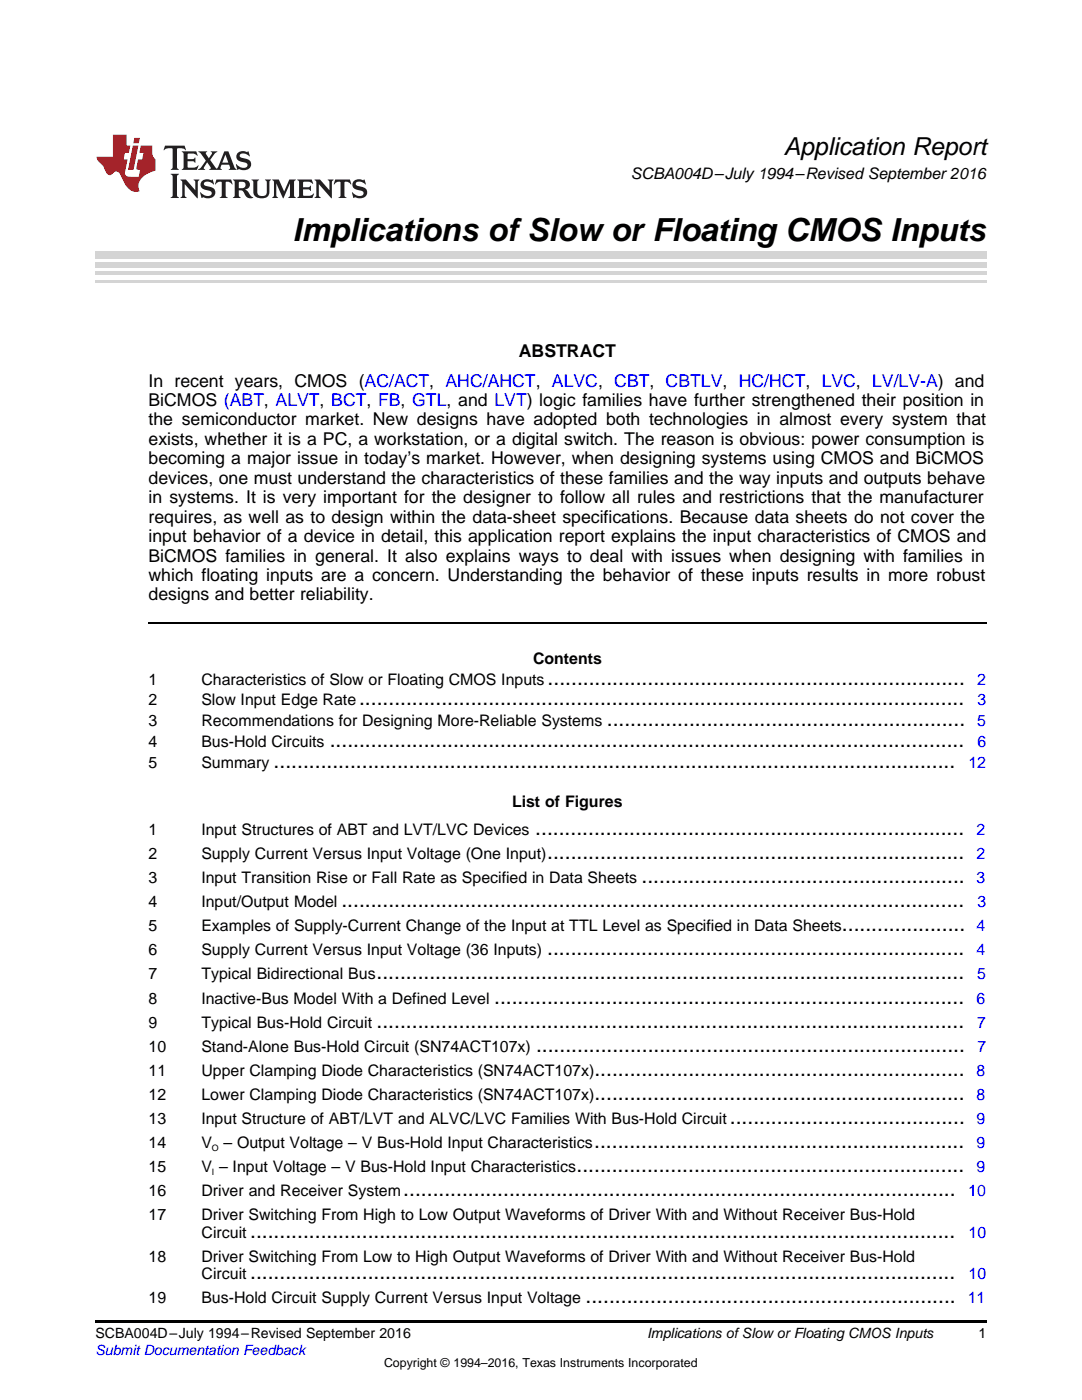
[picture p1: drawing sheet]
<svg xmlns="http://www.w3.org/2000/svg" width="216mm" height="279mm" viewBox="0 0 216 279" stroke-linecap="round" stroke-linejoin="round" font-family="sans-serif">
<defs><g id="words">
<text font-size="6.3" x="58.4" y="48">Implications ofSlow or Floating CMOS Inputs</text>
<text font-size="4.9" x="156.4" y="30.9">Application Report</text>
<g font-size="4.2">
<text x="109.3" y="136.6">.......................................................................</text>
<text x="71.6" y="140.8">.......................................................................................................</text>
<text x="65.8" y="149.1">............................................................................................................</text>
<text x="121.1" y="145">.............................................................</text>
<text x="54.6" y="153.3">....................................................................................................................</text>
<text x="106.8" y="166.7">.........................................................................</text>
<text x="109.2" y="171.5">.......................................................................</text>
<text x="128" y="176.3">.......................................................</text>
<text x="68.1" y="181.1">..........................................................................................................</text>
<text x="168" y="185.9">.....................</text>
<text x="109.2" y="190.7">.......................................................................</text>
<text x="75.1" y="195.5">....................................................................................................</text>
<text x="98.6" y="200.3">................................................................................</text>
<text x="75.1" y="205.1">....................................................................................................</text>
<text x="107" y="209.9">.........................................................................</text>
<text x="118.6" y="214.7">...............................................................</text>
<text x="118.6" y="219.5">...............................................................</text>
<text x="145.6" y="224.3">........................................</text>
<text x="115" y="233.9">..................................................................</text>
<text x="118.6" y="229.1">...............................................................</text>
<text x="80.5" y="238.7">..............................................................................................</text>
<text x="49.9" y="247">........................................................................................................................</text>
<text x="49.9" y="255.3">........................................................................................................................</text>
<text x="116.8" y="260.1">...............................................................</text>
</g>
<g font-size="3.5">
<text x="103.5" y="71.2">ABSTRACT</text>
<text x="29.6" y="77.2">In recent years, CMOS (AC/ACT, AHC/AHCT, ALVC, CBT, CBTLV, HC/HCT, LVC, LV/LV-A) and</text>
<text x="29.6" y="81">BiCMOS (ABT, ALVT, BCT, FB, GTL, and LVT) logic families have further strengthened their position in</text>
<text x="29.6" y="84.9">the semiconductor market. New designs have adopted both technologies in almost every system that</text>
<text x="29.6" y="88.8">exists, whether it is a PC, a workstation, or a digital switch. The reason is obvious: power consumption is</text>
<text x="29.6" y="92.7">becoming a major issue in today’s market. However, when designing systems using CMOS and BiCMOS</text>
<text x="29.6" y="96.6">devices, one must understand the characteristics of these families and the way inputs and outputs behave</text>
<text x="29.6" y="100.4">in systems. It is very important for the designer to follow all rules and restrictions that the manufacturer</text>
<text x="29.6" y="104.3">requires, as well as to design within the data-sheet specifications. Because data sheets do not cover the</text>
<text x="29.6" y="108.2">input behavior of a device in detail, this application report explains the input characteristics of CMOS and</text>
<text x="29.6" y="112.1">BiCMOS families in general. It also explains ways to deal with issues when designing with families in</text>
<text x="29.6" y="116">which floating inputs are a concern. Understanding the behavior of these inputs results in more robust</text>
<text x="29.6" y="119.8">designs and better reliability.</text>
</g>
<g font-size="3.2">
<text x="125.9" y="35.7">SCBA004D–July 1994–Revised September 2016</text>
<text x="29.6" y="136.6">1</text>
<text x="40.2" y="136.6">Characteristics of Slow or Floating CMOS Inputs</text>
<text x="106.4" y="132.6">Contents</text>
<text x="29.6" y="140.8">2</text>
<text x="40.2" y="140.8">Slow Input Edge Rate</text>
<text x="29.6" y="145">3</text>
<text x="29.6" y="149.1">4</text>
<text x="40.2" y="145">Recommendations for Designing More-Reliable Systems</text>
<text x="40.2" y="149.1">Bus-Hold Circuits</text>
<text x="29.6" y="153.3">5</text>
<text x="40.2" y="153.3">Summary</text>
<text x="102.2" y="161.1">List of Figures</text>
<text x="29.6" y="166.7">1</text>
<text x="40.2" y="166.7">Input Structures of ABT and LVT/LVC Devices</text>
<text x="29.6" y="171.5">2</text>
<text x="40.2" y="171.5">Supply Current Versus Input Voltage (One Input)</text>
<text x="29.6" y="176.3">3</text>
<text x="40.2" y="176.3">Input Transition Rise or Fall Rate as Specified in Data Sheets</text>
<text x="29.6" y="181.1">4</text>
<text x="29.6" y="185.9">5</text>
<text x="40.2" y="181.1">Input/Output Model</text>
<text x="40.2" y="185.9">Examples of Supply-Current Change of the Input at TTL Level as Specified in Data Sheets</text>
<text x="29.6" y="190.7">6</text>
<text x="40.2" y="190.7">Supply Current Versus Input Voltage (36 Inputs)</text>
<text x="29.6" y="195.5">7</text>
<text x="40.2" y="195.5">Typical Bidirectional Bus</text>
<text x="29.6" y="200.3">8</text>
<text x="40.2" y="200.3">Inactive-Bus Model With a Defined Level</text>
<text x="29.6" y="205.1">9</text>
<text x="29.6" y="209.9">10</text>
<text x="40.2" y="205.1">Typical Bus-Hold Circuit</text>
<text x="40.2" y="209.9">Stand-Alone Bus-Hold Circuit (SN74ACT107x)</text>
<text x="29.6" y="214.7">11</text>
<text x="40.2" y="214.7">Upper Clamping Diode Characteristics (SN74ACT107x)</text>
<text x="29.6" y="219.5">12</text>
<text x="40.2" y="219.5">Lower Clamping Diode Characteristics (SN74ACT107x)</text>
<text x="29.6" y="224.3">13</text>
<text x="40.2" y="224.3">Input Structure of ABT/LVT and ALVC/LVC Families With Bus-Hold Circuit</text>
<text x="29.6" y="229.1">14</text>
<text x="29.6" y="233.9">15</text>
<text x="40.2" y="229.1">V</text>
<text x="40.2" y="233.9">V – Input Voltage – V Bus-Hold Input Characteristics</text>
<text x="44.6" y="229.1">– Output Voltage – V Bus-Hold Input Characteristics</text>
<text x="29.6" y="238.7">16</text>
<text x="40.2" y="238.7">Driver and Receiver System</text>
<text x="29.6" y="243.6">17</text>
<text x="40.2" y="243.6">Driver Switching From High to Low Output Waveforms of Driver With and Without Receiver Bus-Hold</text>
<text x="29.6" y="251.9">18</text>
<text x="40.2" y="251.9">Driver Switching From Low to High Output Waveforms of Driver With and Without Receiver Bus-Hold</text>
<text x="40.2" y="247">Circuit</text>
<text x="40.2" y="255.3">Circuit</text>
<text x="29.6" y="260.1">19</text>
<text x="40.2" y="260.1">Bus-Hold Circuit Supply Current Versus Input Voltage</text>
</g>
<g font-size="3.2" fill="#00f">
<text x="195" y="136.6">2</text>
<text x="195" y="140.8">3</text>
<text x="195" y="145">5</text>
<text x="195" y="149.1">6</text>
<text x="193.2" y="153.3">12</text>
<text x="194.9" y="166.7">2</text>
<text x="194.9" y="171.5">2</text>
<text x="194.9" y="176.3">3</text>
<text x="194.9" y="185.9">4</text>
<text x="195" y="181.1">3</text>
<text x="194.9" y="190.7">4</text>
<text x="195" y="195.5">5</text>
<text x="194.9" y="200.3">6</text>
<text x="195" y="205.1">7</text>
<text x="195" y="209.9">7</text>
<text x="194.9" y="214.7">8</text>
<text x="194.9" y="219.5">8</text>
<text x="194.9" y="224.3">9</text>
<text x="194.9" y="229.1">9</text>
<text x="194.9" y="233.9">9</text>
<text x="193.2" y="238.7">10</text>
<text x="193.3" y="247">10</text>
<text x="193.3" y="255.3">10</text>
<text x="193.1" y="260.1">11</text>
</g>
<g font-size="2.8">
<text x="19" y="267.1">SCBA004D–July 1994–Revised September 2016</text>
<text x="129.1" y="267.1">Implications ofSlow or Floating CMOS Inputs</text>
<text x="195.3" y="267">1</text>
</g>
<text font-size="2.8" fill="#00f" x="19" y="270.4">Submit Documentation Feedback</text>
<text font-size="2.5" x="76.6" y="272.7">Copyright © 1994–2016, Texas Instruments Incorporated</text>
<g font-size="1.8">
<text x="42.3" y="229.7">O</text>
<text x="42.3" y="234.5">I</text>
</g>
</g></defs>
<path d="M19 263.5h177.8v.6h-177.8z" fill="#000"/>
<path d="M29.6 124.4h167.2" fill="none" stroke="#000" stroke-width=".35"/>
<path d="M19 56.1h177.8" fill="none" stroke="#d4d4d4" stroke-width=".42"/>
<g fill="#d4d4d4">
<path d="M19 54.2h177.8v.7h-177.8z"/>
<path d="M19 52.4h177.8v1h-177.8z"/>
<path d="M19 50.3h177.8v1.4h-177.8z"/>
</g>
<path d="M32.9 29.1l-.3 .9h.1a1.64 1.64 0 0 1 1.7-.3l.1 3.6-.4 .6h1.6l-.4-.6v-3.5v-.1l.4-.1a1.36 1.36 0 0 1 1.3 .4h.1l-.3-.9zM36.3 30.2l.3 .3v.3v2.5v.3l-.3 .3h3l.3-.9h-.1a1.87 1.87 0 0 1-2 .4l-.1-1.2h1.2l.4 .3v-1.1l-.4 .3-1.2 .1 .1-1.1 .2-.1a1.66 1.66 0 0 1 1.7 .5l.1-.1-.3-.8zM39.6 30.2l1.5 1.9-.9 1.2-.7 .6h1.4l-.3-.3 .7-1.2 .8 1.2-.3 .3h2.5l-.3-.3 .2-.7h1.5l.2 .6-.3 .4h1.6l-.4-.5-1.2-3.2h-.8l-1.2 2.9-.4 .6-1.3-1.8 .9-1.1 .6-.6h-1.4l.3 .3-.6 1.1-.6-1 .2-.4zM45 30.8l.6 1.7h-1.2zM47.4 30.6a1.04 1.04 0 0 0-.2 1.1 1.04 1.04 0 0 0 1 .6l1 .2a.5 .5 0 0 1 .2 .6 .5 .5 0 0 1-.5 .4 1.76 1.76 0 0 1-1.7-.8l-.1 .1 .3 1.1 .2-.1a2.54 2.54 0 0 0 2.2-.3 1.12 1.12 0 0 0 .2-1.2 1.12 1.12 0 0 0-1-.6l-1-.3a.4 .4 0 0 1-.2-.4 .4 .4 0 0 1 .4-.3 1.6 1.6 0 0 1 1.6 .5h.1l-.3-1-.3 .2-.2-.1a1.62 1.62 0 0 0-1.7 .3zM34.1 34.7l.3 .3 .1 .3v3.6l-.1 .3-.3 .3h1.6l-.3-.3-.1-.3v-3.6l.1-.3 .3-.3zM36 35.8l.4 .6v2.5l-.1 .3-.3 .3h1.2l-.3-.6v-2.1l2.6 2.8v-3.2l.3-.6h-1.2l.3 .4 .1 1.7-1.9-2.1zM40.3 36.2a1.04 1.04 0 0 0-.2 1.1 1.04 1.04 0 0 0 .9 .6l1 .3a.5 .5 0 0 1 .2 .5 .5 .5 0 0 1-.4 .4 1.76 1.76 0 0 1-1.8-.7h-.1l.3 1.1 .2-.1a2.55 2.55 0 0 0 2.3-.3 1.12 1.12 0 0 0 .2-1.2 1.12 1.12 0 0 0-1-.6l-1-.3a.41 .41 0 0 1-.2-.4 .41 .41 0 0 1 .4-.3 1.6 1.6 0 0 1 1.5 .5h.1l-.3-1-.2 .2-.2-.1a1.64 1.64 0 0 0-1.7 .3zM43.2 35.8l-.3 1h.1a.95 .95 0 0 1 1.2-.5v2.6v.3l-.4 .3h1.6l-.3-.3-.1-.3v-2.4l.3-.2a1.02 1.02 0 0 1 1 .5h.1l-.3-1zM46.5 35.8l.3 .4v.2v2.5v.3l-.3 .3h1.5l-.3-.3-.1-1.2a.9 .9 0 0 1 1.2 .8 1.07 1.07 0 0 0 1.7 .6 1.97 1.97 0 0 1-1.1-1.3l-.5-.3a.98 .98 0 0 0 1-1 .98 .98 0 0 0-1-.9zM47.7 36.3h.2a.81 .81 0 0 1 1.1 .6 .64 .64 0 0 1-.7 .7h-.7zM50.2 35.8l.3 .4 .1 .2v1.9a1.59 1.59 0 0 0 2.1 1.2 1.15 1.15 0 0 0 1.1-1.2v-2.1l.3-.4h-1.2l.3 .6v1.9a.97 .97 0 0 1-.7 .9 .97 .97 0 0 1-1.1-.6l-.1-2.2 .1-.2 .3-.4zM54.3 35.8l.3 .4 .1 .2v2.5l-.4 .6h1.2l-.4-.6v-2.3l1.4 3 1.4-3v2.3l-.4 .6h1.5l-.3-.3v-.3v-2.5v-.2l.3-.4h-1.3l-1 2.4-1.1-2.4zM59.3 35.8l.3 .4 .1 .2v2.5l-.1 .3-.3 .3h3l.4-.8-.1-.1a1.88 1.88 0 0 1-2.1 .4v-1.2h1.2l.3 .3v-1l-.3 .2-1.2 .1v-1l.3-.1a1.66 1.66 0 0 1 1.6 .4h.1l-.3-.9zM62.8 35.8l.3 .6v2.5v.3l-.3 .3h1.2l-.4-.6v-2.1l2.6 2.8v-3.2l.3-.6h-1.1l.3 .4v1.7l-1.8-2.1zM66.9 35.8l-.3 1h.1a.95 .95 0 0 1 1.2-.5v2.6v.3l-.4 .3h1.6l-.3-.3-.1-.3v-2.4l.3-.2a1.02 1.02 0 0 1 1 .5h.1l-.3-1zM70.6 36.2a1.04 1.04 0 0 0-.2 1.1 1.04 1.04 0 0 0 .9 .6l1 .3a.5 .5 0 0 1 .2 .5 .5 .5 0 0 1-.4 .4 1.75 1.75 0 0 1-1.8-.7h-.1l.3 1.1 .2-.1a2.56 2.56 0 0 0 2.3-.3 1.12 1.12 0 0 0 .2-1.2 1.12 1.12 0 0 0-1-.6l-1-.3a.4 .4 0 0 1-.2-.4 .4 .4 0 0 1 .4-.3 1.6 1.6 0 0 1 1.5 .5h.1l-.3-1-.2 .2-.2-.1a1.64 1.64 0 0 0-1.7 .3z" fill="#231f20"/>
<path d="M22.5 26.9v4.4h-3.2a2.57 2.57 0 0 0 1.2 1.7l.4 .8a1.22 1.22 0 0 0 1.3 1.1l.2-.2a.9 .9 0 0 1 1-.5 .9 .9 0 0 1 .7 .9l.5 1.1a2.58 2.58 0 0 0 3.3 1.9 2.35 2.35 0 0 1 .9-3.1l1.1-.6 1.1-.3v-2.3a1.45 1.45 0 0 1-.6-1.3v-1.5h-2.3l-.3 1.5h.8l-.2 1.3h-.9l-.3 1.6 .1 .4 .7 .1-.3 1.4h-1.1a1.52 1.52 0 0 1-1.7-.6l.6-2.9h-.8l.2-1.3h.8l.3-1.5h-.7v-2.1zM26.5 29l-1 4.9h1.2l.9-4.9zM26.8 27.5l-.2 1.1h1.1l.2-1.1z" fill="#ee1d23"/>
<use href="#words"/>
</svg>
